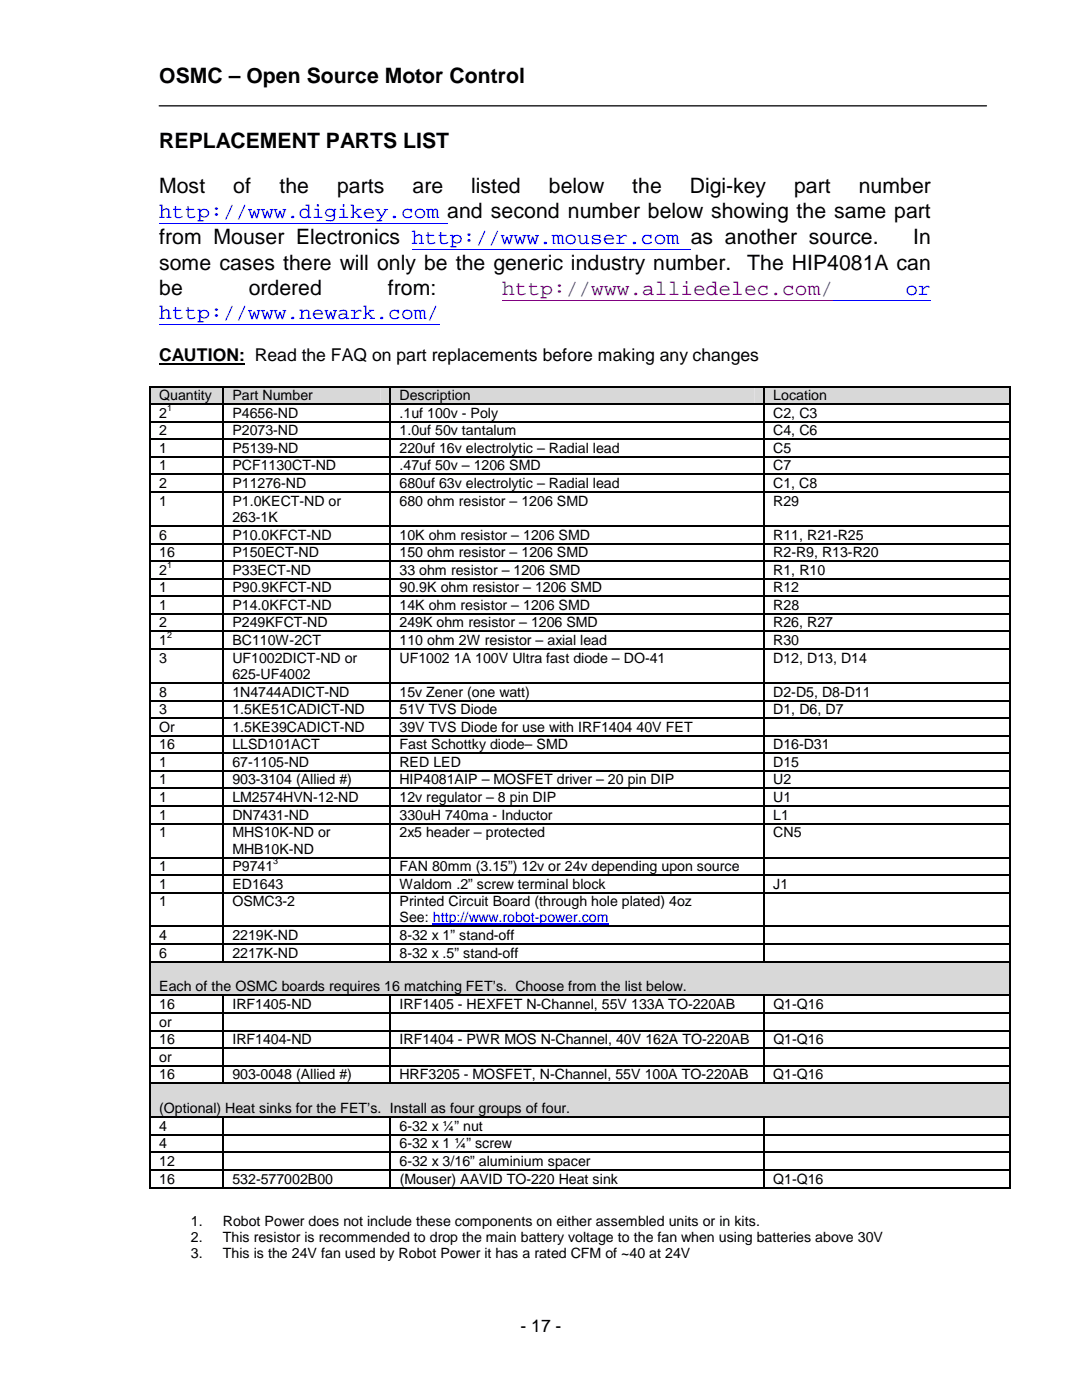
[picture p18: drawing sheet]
<svg xmlns="http://www.w3.org/2000/svg" width="216mm" height="279mm" viewBox="0 0 216 279" stroke-linecap="round" stroke-linejoin="round" font-family="sans-serif">
<defs><g id="words">
<g font-size="4.2">
<text x="31.8" y="16.6">OSMC – Open Source Motor Control</text>
<text x="31.8" y="29.6">REPLACEMENT PARTS LIST</text>
<text x="31.8" y="38.5">Most</text>
<text x="46.6" y="38.5">of</text>
<text x="55.7" y="38.5">the</text>
<text x="67.3" y="38.5">parts</text>
<text x="82.3" y="38.5">are</text>
<text x="94" y="38.5">listed</text>
<text x="109.5" y="38.5">below</text>
<text x="126.1" y="38.5">the</text>
<text x="137.7" y="38.5">Digi-key</text>
<text x="158.4" y="38.5">part</text>
<text x="171.4" y="38.5">number</text>
<text x="31.8" y="53.8">some cases there will only be the generic industry number.</text>
<text x="31.8" y="48.8">from Mouser Electronics http://www.mouser.com as another source.</text>
<text x="149.1" y="53.8">The HIP4081A can</text>
<text x="182.2" y="48.8">In</text>
<text x="31.8" y="58.9">be</text>
<text x="49.6" y="58.9">ordered</text>
<text x="77.4" y="58.9">from:</text>
</g>
<g font-size="4.2" fill="#00f">
<text x="31.8" y="43.5">http://www.digikey.com and second number below showing the same part</text>
<text x="180.7" y="58.9">or</text>
<text x="31.8" y="63.7">http://www.newark.com/</text>
</g>
<text font-size="4.2" fill="#800080" x="100.2" y="58.9">http://www.alliedelec.com/</text>
<g font-size="3.5">
<text x="31.8" y="72.1">CAUTION: Read the FAQ on part replacements before making any changes</text>
<text x="103.8" y="265.9">- 17 -</text>
</g>
<g font-size="2.8">
<text x="31.8" y="79.9">Quantity</text>
<text x="31.8" y="83.4">2</text>
<text x="46.4" y="79.9">Part Number</text>
<text x="46.4" y="83.4">P4656-ND</text>
<text x="79.7" y="83.4">.1uf 100v - Poly</text>
<text x="79.7" y="79.9">Description</text>
<text x="154.3" y="83.4">C2, C3</text>
<text x="154.3" y="79.9">Location</text>
<text x="31.8" y="86.9">2</text>
<text x="46.4" y="86.9">P2073-ND</text>
<text x="79.7" y="86.9">1.0uf 50v tantalum</text>
<text x="154.3" y="86.9">C4, C6</text>
<text x="31.8" y="90.4">1</text>
<text x="31.8" y="93.9">1</text>
<text x="46.4" y="93.9">PCF1130CT-ND</text>
<text x="46.4" y="90.4">P5139-ND</text>
<text x="79.7" y="93.9">.47uf 50v – 1206 SMD</text>
<text x="79.7" y="90.4">220uf 16v electrolytic – Radial lead</text>
<text x="154.3" y="90.4">C5</text>
<text x="154.3" y="93.9">C7</text>
<text x="31.8" y="97.4">2</text>
<text x="31.8" y="100.9">1</text>
<text x="46.4" y="100.9">P1.0KECT-ND or</text>
<text x="46.4" y="97.4">P11276-ND</text>
<text x="79.7" y="100.9">680 ohm resistor – 1206 SMD</text>
<text x="79.7" y="97.4">680uf 63v electrolytic – Radial lead</text>
<text x="154.3" y="97.4">C1, C8</text>
<text x="154.3" y="100.9">R29</text>
<text x="31.8" y="107.7">6</text>
<text x="46.4" y="107.7">P10.0KFCT-ND</text>
<text x="46.4" y="104.2">263-1K</text>
<text x="79.7" y="107.7">10K ohm resistor – 1206 SMD</text>
<text x="154.3" y="107.7">R11, R21-R25</text>
<text x="31.8" y="111.2">16</text>
<text x="46.4" y="111.2">P150ECT-ND</text>
<text x="79.7" y="111.2">150 ohm resistor – 1206 SMD</text>
<text x="154.3" y="111.2">R2-R9, R13-R20</text>
<text x="31.8" y="114.7">2</text>
<text x="31.8" y="118.2">1</text>
<text x="46.4" y="118.2">P90.9KFCT-ND</text>
<text x="46.4" y="114.7">P33ECT-ND</text>
<text x="79.7" y="118.2">90.9K ohm resistor – 1206 SMD</text>
<text x="79.7" y="114.7">33 ohm resistor – 1206 SMD</text>
<text x="154.3" y="114.7">R1, R10</text>
<text x="154.3" y="118.2">R12</text>
<text x="31.8" y="121.7">1</text>
<text x="31.8" y="125.2">2</text>
<text x="46.4" y="121.7">P14.0KFCT-ND</text>
<text x="46.4" y="125.2">P249KFCT-ND</text>
<text x="79.7" y="125.2">249K ohm resistor – 1206 SMD</text>
<text x="79.7" y="121.7">14K ohm resistor – 1206 SMD</text>
<text x="154.3" y="125.2">R26, R27</text>
<text x="154.3" y="121.7">R28</text>
<text x="31.8" y="128.7">1</text>
<text x="46.4" y="128.7">BC110W-2CT</text>
<text x="79.7" y="128.7">110 ohm 2W resistor – axial lead</text>
<text x="154.3" y="128.7">R30</text>
<text x="31.8" y="132.2">3</text>
<text x="46.4" y="132.2">UF1002DICT-ND or</text>
<text x="46.4" y="135.5">625-UF4002</text>
<text x="79.7" y="132.2">UF1002 1A 100V Ultra fast diode – DO-41</text>
<text x="154.3" y="132.2">D12, D13, D14</text>
<text x="31.8" y="139">8</text>
<text x="31.8" y="142.5">3</text>
<text x="46.4" y="139">1N4744ADICT-ND</text>
<text x="46.4" y="142.5">1.5KE51CADICT-ND</text>
<text x="79.7" y="139">15v Zener (one watt)</text>
<text x="79.7" y="142.5">51V TVS Diode</text>
<text x="154.3" y="142.5">D1, D6, D7</text>
<text x="154.3" y="139">D2-D5, D8-D11</text>
<text x="31.8" y="146">Or</text>
<text x="31.8" y="149.5">16</text>
<text x="46.4" y="149.5">LLSD101ACT</text>
<text x="46.4" y="146">1.5KE39CADICT-ND</text>
<text x="79.7" y="149.5">Fast Schottky diode– SMD</text>
<text x="79.7" y="146">39V TVS Diode for use with IRF1404 40V FET</text>
<text x="154.3" y="149.5">D16-D31</text>
<text x="31.8" y="153">1</text>
<text x="46.4" y="153">67-1105-ND</text>
<text x="79.7" y="153">RED LED</text>
<text x="154.3" y="153">D15</text>
<text x="31.8" y="156.5">1</text>
<text x="31.8" y="160">1</text>
<text x="46.4" y="160">LM2574HVN-12-ND</text>
<text x="46.4" y="156.5">903-3104 (Allied #)</text>
<text x="79.7" y="156.5">HIP4081AIP – MOSFET driver – 20 pin DIP</text>
<text x="79.7" y="160">12v regulator – 8 pin DIP</text>
<text x="154.3" y="156.5">U2</text>
<text x="154.3" y="160">U1</text>
<text x="31.8" y="163.6">1</text>
<text x="31.8" y="167.1">1</text>
<text x="46.4" y="167.1">MHS10K-ND or</text>
<text x="46.4" y="163.6">DN7431-ND</text>
<text x="79.7" y="167.1">2x5 header – protected</text>
<text x="79.7" y="163.6">330uH 740ma - Inductor</text>
<text x="154.3" y="167.1">CN5</text>
<text x="154.3" y="163.6">L1</text>
<text x="31.8" y="173.8">1</text>
<text x="46.4" y="173.8">P9741</text>
<text x="46.4" y="170.3">MHB10K-ND</text>
<text x="79.7" y="173.8">FAN 80mm (3.15”) 12v or 24v depending upon source</text>
<text x="31.8" y="177.3">1</text>
<text x="46.4" y="177.3">ED1643</text>
<text x="79.7" y="177.3">Waldom .2” screw terminal block</text>
<text x="154.3" y="177.3">J1</text>
<text x="31.8" y="180.8">1</text>
<text x="46.4" y="180.8">OSMC3-2</text>
<text x="79.7" y="180.8">Printed Circuit Board (through hole plated) 4oz</text>
<text x="79.7" y="184.1">See: http://www.robot-power.com</text>
<text x="31.8" y="187.6">4</text>
<text x="31.8" y="191.1">6</text>
<text x="46.4" y="187.6">2219K-ND</text>
<text x="46.4" y="191.1">2217K-ND</text>
<text x="79.7" y="187.6">8-32 x 1” stand-off</text>
<text x="79.7" y="191.1">8-32 x .5” stand-off</text>
<text x="31.8" y="197.8">Each of the OSMC boards requires 16 matching FET’s. Choose from the list below.</text>
<text x="31.8" y="201.4">16</text>
<text x="46.4" y="201.4">IRF1405-ND</text>
<text x="79.7" y="201.4">IRF1405 - HEXFET N-Channel, 55V 133A TO-220AB</text>
<text x="154.3" y="201.4">Q1-Q16</text>
<text x="31.8" y="204.9">or</text>
<text x="31.8" y="208.4">16</text>
<text x="46.4" y="208.4">IRF1404-ND</text>
<text x="79.7" y="208.4">IRF1404 - PWR MOS N-Channel, 40V 162A TO-220AB</text>
<text x="154.3" y="208.4">Q1-Q16</text>
<text x="31.8" y="211.9">or</text>
<text x="31.8" y="215.4">16</text>
<text x="46.4" y="215.4">903-0048 (Allied #)</text>
<text x="79.7" y="215.4">HRF3205 - MOSFET, N-Channel, 55V 100A TO-220AB</text>
<text x="154.3" y="215.4">Q1-Q16</text>
<text x="31.8" y="222.1">(Optional) Heat sinks for the FET’s. Install as four groups of four.</text>
<text x="31.8" y="225.7">4</text>
<text x="79.7" y="225.7">6-32 x ¼” nut</text>
<text x="31.8" y="229.2">4</text>
<text x="31.8" y="232.7">12</text>
<text x="79.7" y="229.2">6-32 x 1 ¼” screw</text>
<text x="79.7" y="232.7">6-32 x 3/16” aluminium spacer</text>
<text x="31.8" y="236.2">16</text>
<text x="46.4" y="236.2">532-577002B00</text>
<text x="79.8" y="236.2">(Mouser) AAVID TO-220 Heat sink</text>
<text x="154.3" y="236.2">Q1-Q16</text>
<text x="38.1" y="244.6">1.</text>
<text x="44.5" y="244.6">Robot Power does not include these components on either assembled units or in kits.</text>
<text x="38.1" y="247.8">2.</text>
<text x="38.1" y="251.1">3.</text>
<text x="44.5" y="247.8">This resistor is recommended to drop the main battery voltage to the fan when using batteries above 30V</text>
<text x="44.5" y="251.1">This is the 24V fan used by Robot Power it has a rated CFM of ~40 at 24V</text>
</g>
<g font-size="1.8">
<text x="33.3" y="82">1</text>
<text x="33.3" y="113.3">1</text>
<text x="33.3" y="127.3">2</text>
<text x="54.5" y="172.5">3</text>
</g>
</g></defs>
<path d="M31.8 21.1h165" fill="none" stroke="#000" stroke-width=".25"/>
<path d="M31.8 44.6h57.4M82.2 49.8h55.6M166.2 59.9h19.6M31.8 64.8h55.8" fill="none" stroke="#00f" stroke-width=".2"/>
<path d="M100.2 59.9h66" fill="none" stroke="#800080" stroke-width=".2"/>
<path d="M31.8 72.7h17.1" fill="none" stroke="#000" stroke-width=".38"/>
<g fill="#d8d8d8">
<path d="M31.8 77.3h10.8v3.2h-10.8z"/>
<path d="M30 77.3h14.3v3.3h-14.3z"/>
<path d="M46.4 77.3h29.5v3.2h-29.5z"/>
<path d="M44.6 77.3h33.1v3.3h-33.1z"/>
<path d="M79.7 77.3h70.8v3.2h-70.8z"/>
<path d="M77.9 77.3h74.4v3.3h-74.4z"/>
<path d="M154.3 77.3h45.4v3.2h-45.4z"/>
<path d="M152.5 77.3h49v3.3h-49z"/>
</g>
<g fill="#000">
<path d="M29.7 77h.3v.3h-.3zM44.3 77h.3v.3h-.3zM77.7 77h.2v.3h-.2zM152.3 77h.2v.3h-.2zM201.5 77h.3v.3h-.3zM29.7 80.6h.3v.2h-.3zM29.7 84h.3v.3h-.3zM29.7 87.5h.3v.3h-.3zM29.7 91.1h.3v.2h-.3zM29.7 94.6h.3v.2h-.3zM29.7 98.1h.3v.2h-.3zM44.3 80.6h.3v.2h-.3z"/>
<path d="M44.3 84h.3v.3h-.3zM44.3 87.5h.3v.3h-.3zM44.3 91.1h.3v.2h-.3zM44.3 94.6h.3v.2h-.3zM44.3 98.1h.3v.2h-.3zM77.7 80.6h.2v.2h-.2zM77.7 84h.2v.3h-.2zM77.7 87.5h.2v.3h-.2zM77.7 91.1h.2v.2h-.2zM77.7 94.6h.2v.2h-.2zM77.7 98.1h.2v.2h-.2zM152.3 80.6h.2v.2h-.2z"/>
<path d="M152.3 84h.2v.3h-.2zM152.3 87.5h.2v.3h-.2zM152.3 91.1h.2v.2h-.2zM152.3 94.6h.2v.2h-.2zM152.3 98.1h.2v.2h-.2zM201.5 80.6h.3v.2h-.3zM201.5 84h.3v.3h-.3zM201.5 87.5h.3v.3h-.3zM201.5 91.1h.3v.2h-.3zM201.5 94.6h.3v.2h-.3zM201.5 98.1h.3v.2h-.3zM29.7 104.9h.3v.2h-.3z"/>
<path d="M29.7 108.4h.3v.2h-.3zM29.7 111.9h.3v.2h-.3zM29.7 115.3h.3v.3h-.3zM29.7 118.9h.3v.2h-.3zM44.3 104.9h.3v.2h-.3zM44.3 108.4h.3v.2h-.3zM44.3 111.9h.3v.2h-.3zM44.3 115.3h.3v.3h-.3zM44.3 118.9h.3v.2h-.3zM77.7 104.9h.2v.2h-.2zM77.7 108.4h.2v.2h-.2zM77.7 111.9h.2v.2h-.2z"/>
<path d="M77.7 115.3h.2v.3h-.2zM77.7 118.9h.2v.2h-.2zM152.3 104.9h.2v.2h-.2zM152.3 108.4h.2v.2h-.2zM152.3 111.9h.2v.2h-.2zM152.3 115.3h.2v.3h-.2zM152.3 118.9h.2v.2h-.2zM201.5 104.9h.3v.2h-.3zM201.5 108.4h.3v.2h-.3zM201.5 111.9h.3v.2h-.3zM201.5 115.3h.3v.3h-.3zM201.5 118.9h.3v.2h-.3z"/>
<path d="M29.7 122.4h.3v.2h-.3zM29.7 125.9h.3v.2h-.3zM29.7 129.4h.3v.3h-.3zM29.7 136.2h.3v.2h-.3zM29.7 139.7h.3v.2h-.3zM44.3 122.4h.3v.2h-.3zM44.3 125.9h.3v.2h-.3zM44.3 129.4h.3v.3h-.3zM44.3 136.2h.3v.2h-.3zM44.3 139.7h.3v.2h-.3zM77.7 122.4h.2v.2h-.2zM77.7 125.9h.2v.2h-.2z"/>
<path d="M77.7 129.4h.2v.3h-.2zM77.7 136.2h.2v.2h-.2zM77.7 139.7h.2v.2h-.2zM152.3 122.4h.2v.2h-.2zM152.3 125.9h.2v.2h-.2zM152.3 129.4h.2v.3h-.2zM152.3 136.2h.2v.2h-.2zM152.3 139.7h.2v.2h-.2zM201.5 122.4h.3v.2h-.3zM201.5 125.9h.3v.2h-.3zM201.5 129.4h.3v.3h-.3zM201.5 136.2h.3v.2h-.3z"/>
<path d="M201.5 139.7h.3v.2h-.3zM29.7 143.2h.3v.2h-.3zM29.7 146.7h.3v.2h-.3zM29.7 150.2h.3v.2h-.3zM29.7 153.7h.3v.3h-.3zM29.7 157.2h.3v.3h-.3zM44.3 143.2h.3v.2h-.3zM44.3 146.7h.3v.2h-.3zM44.3 150.2h.3v.2h-.3zM44.3 153.7h.3v.3h-.3zM44.3 157.2h.3v.3h-.3zM77.7 143.2h.2v.2h-.2z"/>
<path d="M77.7 146.7h.2v.2h-.2zM77.7 150.2h.2v.2h-.2zM77.7 153.7h.2v.3h-.2zM77.7 157.2h.2v.3h-.2zM152.3 143.2h.2v.2h-.2zM152.3 146.7h.2v.2h-.2zM152.3 150.2h.2v.2h-.2zM152.3 153.7h.2v.3h-.2zM152.3 157.2h.2v.3h-.2zM201.5 143.2h.3v.2h-.3zM201.5 146.7h.3v.2h-.3zM201.5 150.2h.3v.2h-.3z"/>
<path d="M201.5 153.7h.3v.3h-.3zM201.5 157.2h.3v.3h-.3zM29.7 160.7h.3v.3h-.3zM29.7 164.2h.3v.3h-.3zM29.7 171h.3v.3h-.3zM29.7 174.5h.3v.2h-.3zM29.7 178h.3v.3h-.3zM44.3 160.7h.3v.3h-.3zM44.3 164.2h.3v.3h-.3zM44.3 171h.3v.3h-.3zM44.3 174.5h.3v.2h-.3zM44.3 178h.3v.3h-.3z"/>
<path d="M77.7 160.7h.2v.3h-.2zM77.7 164.2h.2v.3h-.2zM77.7 171h.2v.3h-.2zM77.7 174.5h.2v.2h-.2zM77.7 178h.2v.3h-.2zM152.3 160.7h.2v.3h-.2zM152.3 164.2h.2v.3h-.2zM152.3 171h.2v.3h-.2zM152.3 174.5h.2v.2h-.2zM152.3 178h.2v.3h-.2zM201.5 160.7h.3v.3h-.3zM201.5 164.2h.3v.3h-.3z"/>
<path d="M201.5 171h.3v.3h-.3zM201.5 174.5h.3v.2h-.3zM201.5 178h.3v.3h-.3zM29.7 184.8h.3v.2h-.3zM29.7 188.3h.3v.2h-.3zM44.3 184.8h.3v.2h-.3zM44.3 188.3h.3v.2h-.3zM77.7 184.8h.2v.2h-.2zM77.7 188.3h.2v.2h-.2zM152.3 184.8h.2v.2h-.2zM152.3 188.3h.2v.2h-.2zM201.5 184.8h.3v.2h-.3z"/>
<path d="M201.5 188.3h.3v.2h-.3z"/>
</g>
<g fill="none" stroke="#000" stroke-width=".25">
<path d="M29.9 77.3v3.3M30 77.2h14.3M44.5 77.3v3.3M44.6 77.2h33.1M77.8 77.3v3.3M77.9 77.2h74.4M152.4 77.3v3.3M152.5 77.2h49M201.6 77.3v3.3M29.9 80.8v3.2M29.9 84.3v3.2M29.9 87.8v3.3"/>
<path d="M29.9 91.3v3.3M29.9 94.8v3.3M29.9 98.3v6.6M30 80.7h14.3M30 84.2h14.3M30 87.7h14.3M30 91.2h14.3M30 94.7h14.3M30 98.2h14.3M44.5 80.8v3.2M44.5 84.3v3.2M44.5 87.8v3.3"/>
<path d="M44.5 91.3v3.3M44.5 94.8v3.3M44.5 98.3v6.6M44.6 80.7h33.1M44.6 84.2h33.1M44.6 87.7h33.1M44.6 91.2h33.1M44.6 94.7h33.1M44.6 98.2h33.1M77.8 80.8v3.2M77.8 84.3v3.2M77.8 87.8v3.3"/>
<path d="M77.8 91.3v3.3M77.8 94.8v3.3M77.8 98.3v6.6M77.9 80.7h74.4M77.9 84.2h74.4M77.9 87.7h74.4M77.9 91.2h74.4M77.9 94.7h74.4M77.9 98.2h74.4M152.4 80.8v3.2M152.4 84.3v3.2M152.4 87.8v3.3"/>
<path d="M152.4 91.3v3.3M152.4 94.8v3.3M152.4 98.3v6.6M152.5 80.7h49M152.5 84.2h49M152.5 87.7h49M152.5 91.2h49M152.5 94.7h49M152.5 98.2h49M201.6 80.8v3.2M201.6 84.3v3.2M201.6 87.8v3.3"/>
<path d="M201.6 91.3v3.3M201.6 94.8v3.3M201.6 98.3v6.6M29.9 105.1v3.3M29.9 108.6v3.3M29.9 112.1v3.2M29.9 115.6v3.3M29.9 119.1v3.3M30 105h14.3M30 108.5h14.3M30 112h14.3M30 115.5h14.3"/>
<path d="M30 119h14.3M44.5 105.1v3.3M44.5 108.6v3.3M44.5 112.1v3.2M44.5 115.6v3.3M44.5 119.1v3.3M44.6 105h33.1M44.6 108.5h33.1M44.6 112h33.1M44.6 115.5h33.1M44.6 119h33.1M77.8 105.1v3.3"/>
<path d="M77.8 108.6v3.3M77.8 112.1v3.2M77.8 115.6v3.3M77.8 119.1v3.3M77.9 105h74.4M77.9 108.5h74.4M77.9 112h74.4M77.9 115.5h74.4M77.9 119h74.4M152.4 105.1v3.3M152.4 108.6v3.3M152.4 112.1v3.2"/>
<path d="M152.4 115.6v3.3M152.4 119.1v3.3M152.5 105h49M152.5 108.5h49M152.5 112h49M152.5 115.5h49M152.5 119h49M201.6 105.1v3.3M201.6 108.6v3.3M201.6 112.1v3.2M201.6 115.6v3.3M201.6 119.1v3.3"/>
<path d="M29.9 122.6v3.3M29.9 126.1v3.3M29.9 129.7v6.5M29.9 136.4v3.3M29.9 139.9v3.3M30 122.5h14.3M30 126h14.3M30 129.5h14.3M30 136.3h14.3M30 139.8h14.3M44.5 122.6v3.3M44.5 126.1v3.3"/>
<path d="M44.5 129.7v6.5M44.5 136.4v3.3M44.5 139.9v3.3M44.6 122.5h33.1M44.6 126h33.1M44.6 129.5h33.1M44.6 136.3h33.1M44.6 139.8h33.1M77.8 122.6v3.3M77.8 126.1v3.3M77.8 129.7v6.5M77.8 136.4v3.3"/>
<path d="M77.8 139.9v3.3M77.9 122.5h74.4M77.9 126h74.4M77.9 129.5h74.4M77.9 136.3h74.4M77.9 139.8h74.4M152.4 122.6v3.3M152.4 126.1v3.3M152.4 129.7v6.5M152.4 136.4v3.3M152.4 139.9v3.3M152.5 122.5h49"/>
<path d="M152.5 126h49M152.5 129.5h49M152.5 136.3h49M152.5 139.8h49M201.6 122.6v3.3M201.6 126.1v3.3M201.6 129.7v6.5M201.6 136.4v3.3M201.6 139.9v3.3M29.9 143.4v3.3M29.9 146.9v3.3M29.9 150.4v3.3"/>
<path d="M29.9 154v3.2M29.9 157.5v3.2M30 143.3h14.3M30 146.8h14.3M30 150.3h14.3M30 153.8h14.3M30 157.3h14.3M44.5 143.4v3.3M44.5 146.9v3.3M44.5 150.4v3.3M44.5 154v3.2M44.5 157.5v3.2"/>
<path d="M44.6 143.3h33.1M44.6 146.8h33.1M44.6 150.3h33.1M44.6 153.8h33.1M44.6 157.3h33.1M77.8 143.4v3.3M77.8 146.9v3.3M77.8 150.4v3.3M77.8 154v3.2M77.8 157.5v3.2M77.9 143.3h74.4M77.9 146.8h74.4"/>
<path d="M77.9 150.3h74.4M77.9 153.8h74.4M77.9 157.3h74.4M152.4 143.4v3.3M152.4 146.9v3.3M152.4 150.4v3.3M152.4 154v3.2M152.4 157.5v3.2M152.5 143.3h49M152.5 146.8h49M152.5 150.3h49M152.5 153.8h49"/>
<path d="M152.5 157.3h49M201.6 143.4v3.3M201.6 146.9v3.3M201.6 150.4v3.3M201.6 154v3.2M201.6 157.5v3.2M29.9 161v3.2M29.9 164.5v6.5M29.9 171.3v3.2M29.9 174.7v3.3M29.9 178.3v6.5M30 160.9h14.3"/>
<path d="M30 164.4h14.3M30 171.1h14.3M30 174.6h14.3M30 178.1h14.3M44.5 161v3.2M44.5 164.5v6.5M44.5 171.3v3.2M44.5 174.7v3.3M44.5 178.3v6.5M44.6 160.9h33.1M44.6 164.4h33.1M44.6 171.1h33.1"/>
<path d="M44.6 174.6h33.1M44.6 178.1h33.1M77.8 161v3.2M77.8 164.5v6.5M77.8 171.3v3.2M77.8 174.7v3.3M77.8 178.3v6.5M77.9 160.9h74.4M77.9 164.4h74.4M77.9 171.1h74.4M77.9 174.6h74.4M77.9 178.1h74.4"/>
<path d="M152.4 161v3.2M152.4 164.5v6.5M152.4 171.3v3.2M152.4 174.7v3.3M152.4 178.3v6.5M152.5 160.9h49M152.5 164.4h49M152.5 171.1h49M152.5 174.6h49M152.5 178.1h49M201.6 161v3.2M201.6 164.5v6.5"/>
<path d="M201.6 171.3v3.2M201.6 174.7v3.3M201.6 178.3v6.5M29.9 185v3.3M29.9 188.5v3.3M30 184.9h14.3M30 188.4h14.3M44.5 185v3.3M44.5 188.5v3.3M44.6 184.9h33.1M44.6 188.4h33.1M77.8 185v3.3"/>
<path d="M77.8 188.5v3.3M77.9 184.9h74.4M77.9 188.4h74.4M152.4 185v3.3M152.4 188.5v3.3M152.5 184.9h49M152.5 188.4h49M201.6 185v3.3M201.6 188.5v3.3"/>
</g>
<path d="M86.4 184.5h35.1" fill="none" stroke="#00f" stroke-width=".21"/>
<g fill="#d8d8d8">
<path d="M31.8 192.1h167.9v3.2h-167.9z"/>
<path d="M31.8 195.3h167.9v3.2h-167.9z"/>
<path d="M30 192.1h171.5v6.4h-171.5z"/>
</g>
<g fill="#000">
<path d="M29.7 191.8h.3v.3h-.3zM29.7 198.5h.3v.3h-.3zM44.3 191.8h.3v.3h-.3zM44.3 198.5h.3v.3h-.3zM77.7 191.8h.2v.3h-.2zM77.7 198.5h.2v.3h-.2zM152.3 191.8h.2v.3h-.2zM152.3 198.5h.2v.3h-.2zM201.5 191.8h.3v.3h-.3zM201.5 198.5h.3v.3h-.3zM29.7 202h.3v.3h-.3zM29.7 205.6h.3v.2h-.3z"/>
<path d="M29.7 209.1h.3v.2h-.3zM29.7 212.6h.3v.2h-.3zM44.3 202h.3v.3h-.3zM44.3 205.6h.3v.2h-.3zM44.3 209.1h.3v.2h-.3zM44.3 212.6h.3v.2h-.3zM77.7 202h.2v.3h-.2zM77.7 205.6h.2v.2h-.2zM77.7 209.1h.2v.2h-.2zM77.7 212.6h.2v.2h-.2zM152.3 202h.2v.3h-.2zM152.3 205.6h.2v.2h-.2z"/>
<path d="M152.3 209.1h.2v.2h-.2zM152.3 212.6h.2v.2h-.2zM201.5 202h.3v.3h-.3zM201.5 205.6h.3v.2h-.3zM201.5 209.1h.3v.2h-.3zM201.5 212.6h.3v.2h-.3z"/>
</g>
<g fill="none" stroke="#000" stroke-width=".25">
<path d="M29.9 192.1v6.4M29.9 198.8v3.2M30 191.9h14.3M30 198.7h14.3M44.5 198.8v3.2M44.6 191.9h33.1M44.6 198.7h33.1M77.8 198.8v3.2M77.9 191.9h74.4M77.9 198.7h74.4M152.4 198.8v3.2M152.5 191.9h49"/>
<path d="M152.5 198.7h49M201.6 192.1v6.4M201.6 198.8v3.2M29.9 202.3v3.3M29.9 205.8v3.3M29.9 209.3v3.3M29.9 212.8v3.3M30 202.2h14.3M30 205.7h14.3M30 209.2h14.3M30 212.7h14.3M44.5 202.3v3.3"/>
<path d="M44.5 205.8v3.3M44.5 209.3v3.3M44.5 212.8v3.3M44.6 202.2h33.1M44.6 205.7h33.1M44.6 209.2h33.1M44.6 212.7h33.1M77.8 202.3v3.3M77.8 205.8v3.3M77.8 209.3v3.3M77.8 212.8v3.3M77.9 202.2h74.4"/>
<path d="M77.9 205.7h74.4M77.9 209.2h74.4M77.9 212.7h74.4M152.4 202.3v3.3M152.4 205.8v3.3M152.4 209.3v3.3M152.4 212.8v3.3M152.5 202.2h49M152.5 205.7h49M152.5 209.2h49M152.5 212.7h49M201.6 202.3v3.3"/>
<path d="M201.6 205.8v3.3M201.6 209.3v3.3M201.6 212.8v3.3"/>
</g>
<g fill="#d8d8d8">
<path d="M31.8 216.3h167.9v3.3h-167.9z"/>
<path d="M31.8 219.6h167.9v3.2h-167.9z"/>
<path d="M30 216.3h171.5v6.5h-171.5z"/>
</g>
<g fill="#000">
<path d="M29.7 216.1h.3v.2h-.3zM44.3 216.1h.3v.2h-.3zM77.7 216.1h.2v.2h-.2zM152.3 216.1h.2v.2h-.2zM201.5 216.1h.3v.2h-.3zM29.7 222.8h.3v.3h-.3zM29.7 226.3h.3v.3h-.3zM29.7 229.9h.3v.2h-.3zM29.7 233.4h.3v.2h-.3zM29.7 236.9h.3v.2h-.3zM44.3 222.8h.3v.3h-.3zM44.3 226.3h.3v.3h-.3z"/>
<path d="M44.3 229.9h.3v.2h-.3zM44.3 233.4h.3v.2h-.3zM44.3 236.9h.3v.2h-.3zM77.7 222.8h.2v.3h-.2zM77.7 226.3h.2v.3h-.2zM77.7 229.9h.2v.2h-.2zM77.7 233.4h.2v.2h-.2zM77.7 236.9h.2v.2h-.2zM152.3 222.8h.2v.3h-.2zM152.3 226.3h.2v.3h-.2zM152.3 229.9h.2v.2h-.2zM152.3 233.4h.2v.2h-.2z"/>
<path d="M152.3 236.9h.2v.2h-.2zM201.5 222.8h.3v.3h-.3zM201.5 226.3h.3v.3h-.3zM201.5 229.9h.3v.2h-.3zM201.5 233.4h.3v.2h-.3zM201.5 236.9h.3v.2h-.3z"/>
</g>
<g fill="none" stroke="#000" stroke-width=".25">
<path d="M29.9 216.3v6.5M30 216.2h14.3M44.6 216.2h33.1M77.9 216.2h74.4M152.5 216.2h49M201.6 216.3v6.5M29.9 223.1v3.2M29.9 226.6v3.3M29.9 230.1v3.3M29.9 233.6v3.3M30 223h14.3M30 226.5h14.3"/>
<path d="M30 230h14.3M30 233.5h14.3M30 237h14.3M44.5 223.1v3.2M44.5 226.6v3.3M44.5 230.1v3.3M44.5 233.6v3.3M44.6 223h33.1M44.6 226.5h33.1M44.6 230h33.1M44.6 233.5h33.1M44.6 237h33.1"/>
<path d="M77.8 223.1v3.2M77.8 226.6v3.3M77.8 230.1v3.3M77.8 233.6v3.3M77.9 223h74.4M77.9 226.5h74.4M77.9 230h74.4M77.9 233.5h74.4M77.9 237h74.4M152.4 223.1v3.2M152.4 226.6v3.3M152.4 230.1v3.3"/>
<path d="M152.4 233.6v3.3M152.5 223h49M152.5 226.5h49M152.5 230h49M152.5 233.5h49M152.5 237h49M201.6 223.1v3.2M201.6 226.6v3.3M201.6 230.1v3.3M201.6 233.6v3.3"/>
</g>
<use href="#words"/>
</svg>
